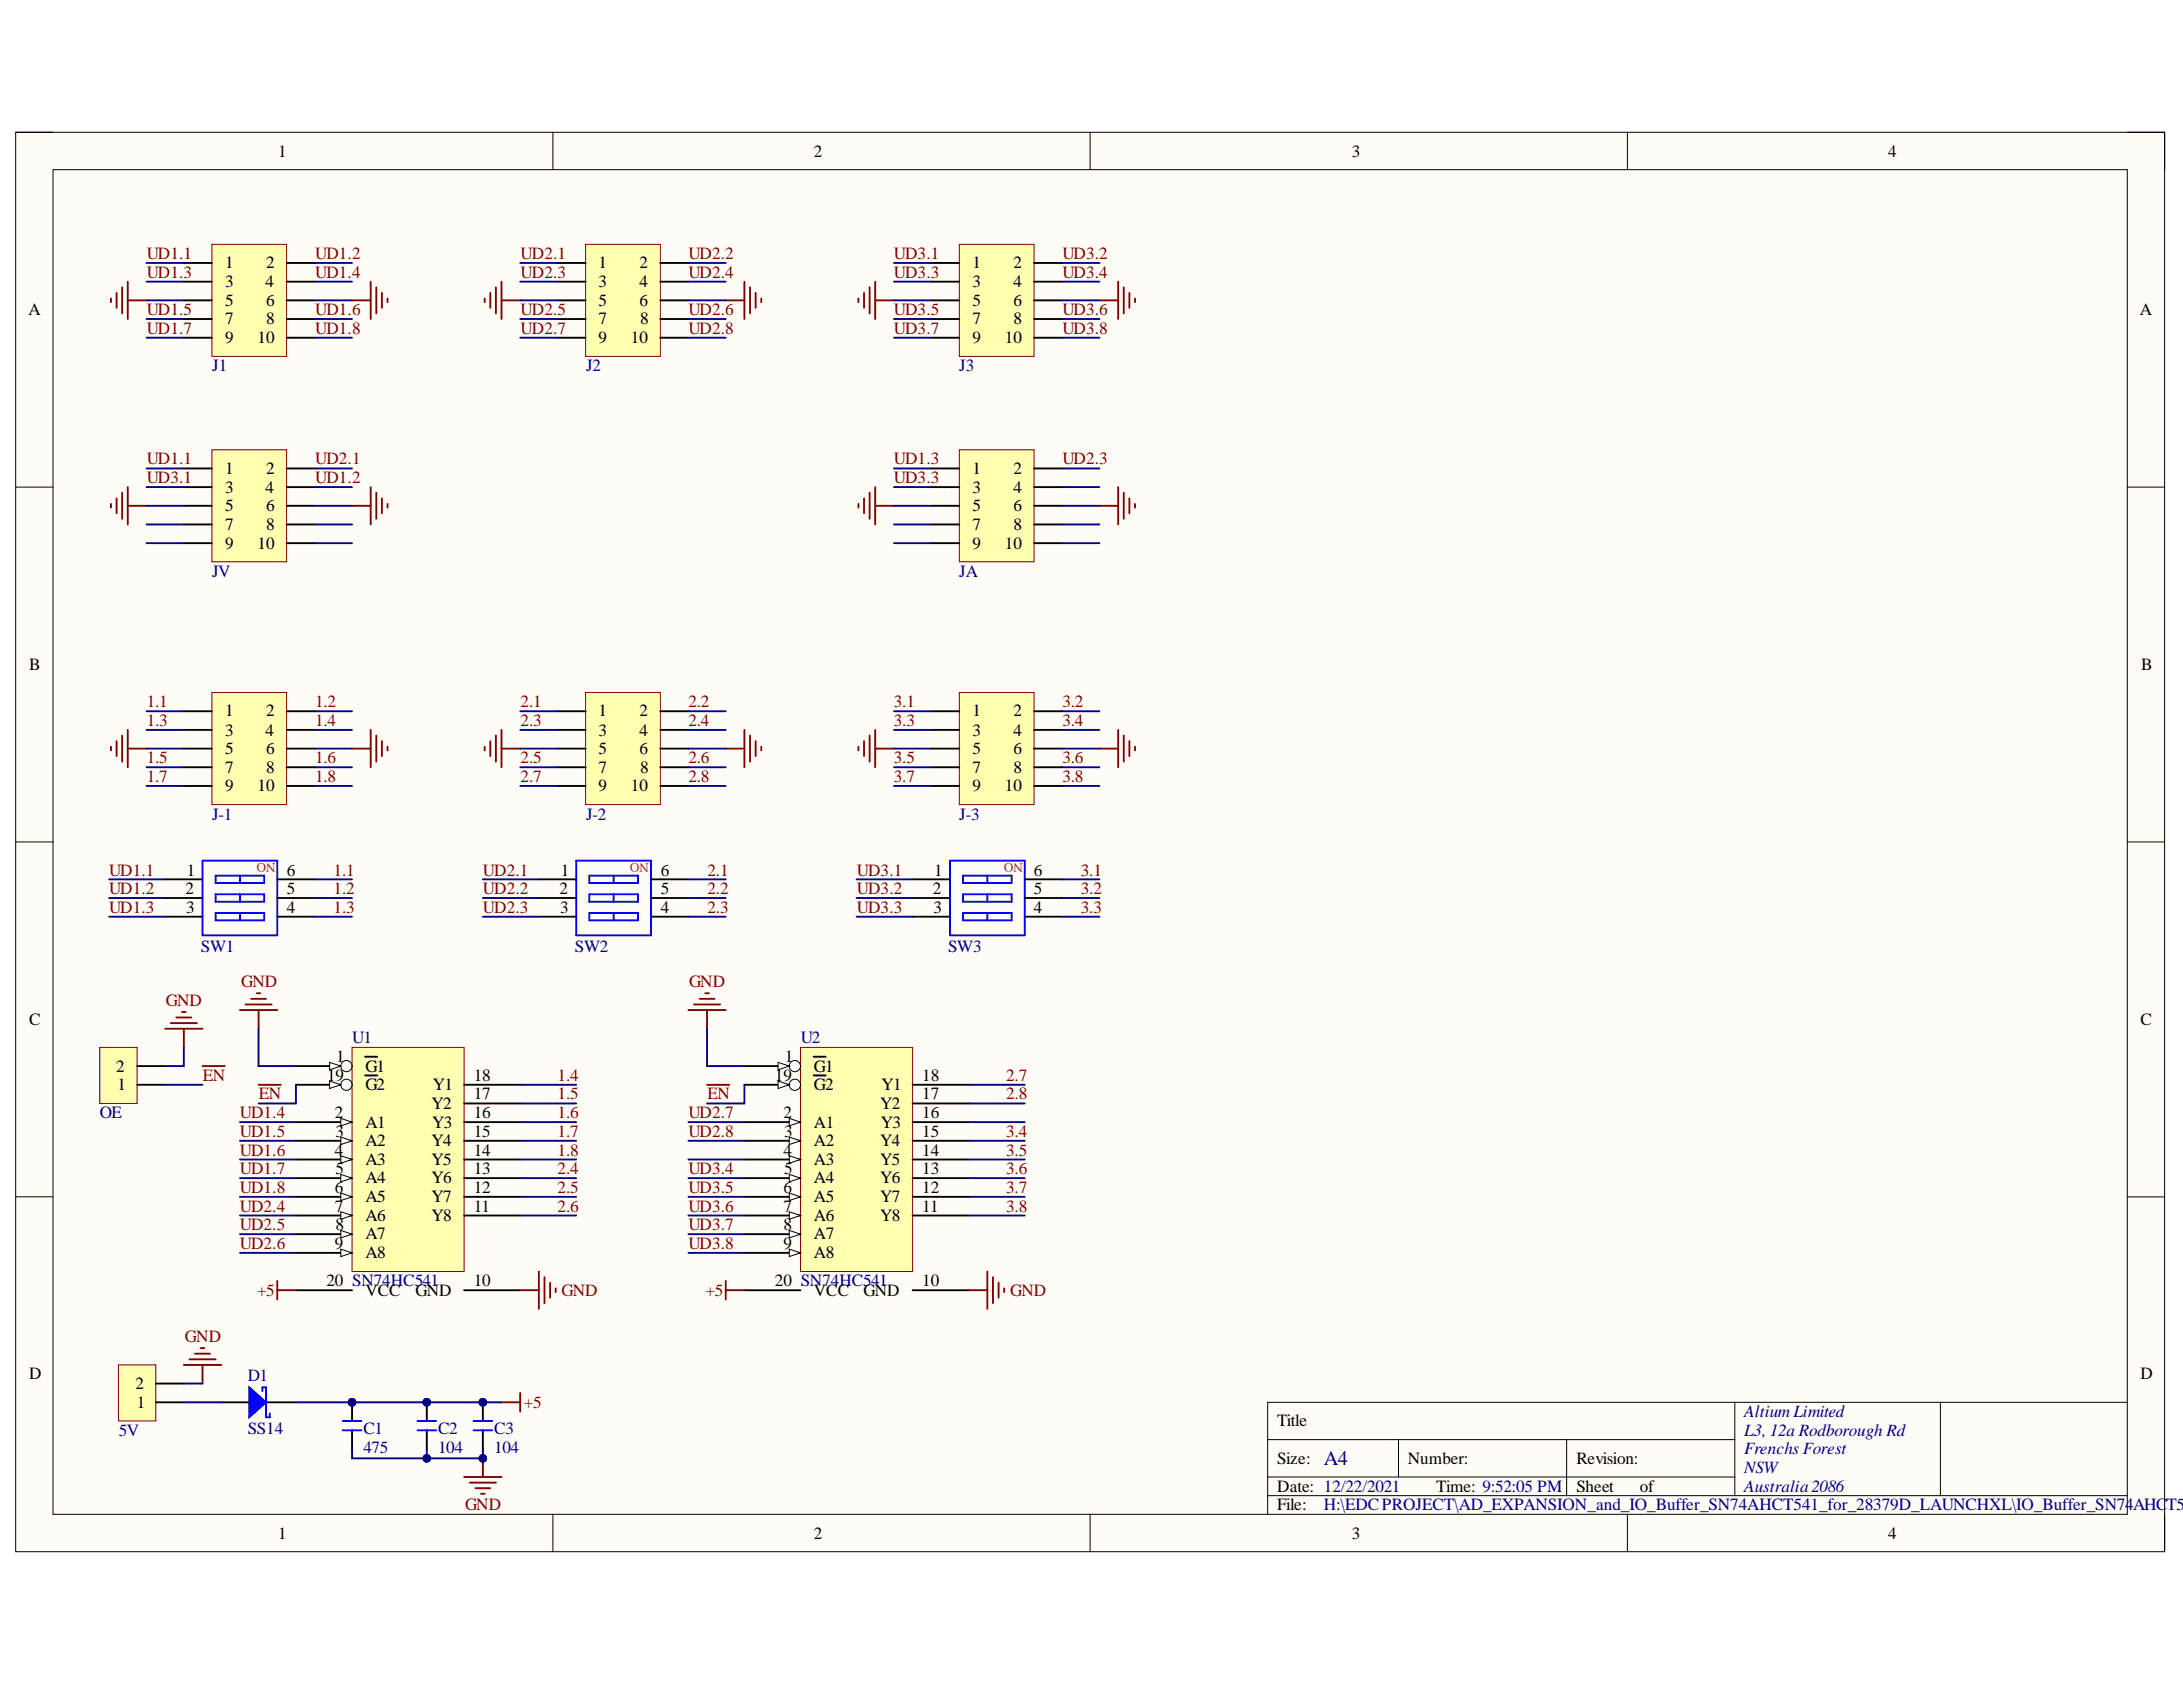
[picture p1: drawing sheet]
<svg xmlns="http://www.w3.org/2000/svg" width="279mm" height="216mm" viewBox="0 0 279 216" stroke-linecap="round" stroke-linejoin="round" font-family="sans-serif">
<defs><g id="words">
<text font-size="2.6" fill="#000080" x="169.5" y="187.4">A4</text>
<g font-size="2.2">
<text x="35.6" y="20">1</text>
<text x="104.2" y="20">2</text>
<text x="173" y="20">3</text>
<text x="241.7" y="20">4</text>
<text x="28.8" y="34.3">1</text>
<text x="34.1" y="34.3">2</text>
<text x="76.6" y="34.3">1</text>
<text x="81.9" y="34.3">2</text>
<text x="124.5" y="34.3">1</text>
<text x="129.7" y="34.3">2</text>
<text x="3.6" y="40.3">A</text>
<text x="28.8" y="36.8">3</text>
<text x="28.8" y="39.1">5</text>
<text x="28.8" y="41.5">7</text>
<text x="34" y="36.8">4</text>
<text x="34.1" y="39.1">6</text>
<text x="34.1" y="41.5">8</text>
<text x="76.6" y="36.8">3</text>
<text x="76.6" y="39.1">5</text>
<text x="76.6" y="41.5">7</text>
<text x="81.9" y="36.8">4</text>
<text x="81.9" y="39.1">6</text>
<text x="81.9" y="41.5">8</text>
<text x="124.5" y="36.8">3</text>
<text x="124.5" y="39.1">5</text>
<text x="124.5" y="41.5">7</text>
<text x="129.7" y="36.8">4</text>
<text x="129.7" y="39.1">6</text>
<text x="129.7" y="41.5">8</text>
<text x="273.9" y="40.3">A</text>
<text x="28.8" y="43.9">9</text>
<text x="33" y="43.9">10</text>
<text x="76.6" y="43.9">9</text>
<text x="80.8" y="43.9">10</text>
<text x="124.5" y="43.9">9</text>
<text x="128.6" y="43.9">10</text>
<text x="28.8" y="60.7">1</text>
<text x="28.8" y="63">3</text>
<text x="28.8" y="65.4">5</text>
<text x="34" y="63">4</text>
<text x="34.1" y="60.7">2</text>
<text x="34.1" y="65.4">6</text>
<text x="124.5" y="60.7">1</text>
<text x="124.5" y="63">3</text>
<text x="124.5" y="65.4">5</text>
<text x="129.7" y="60.7">2</text>
<text x="129.7" y="63">4</text>
<text x="129.7" y="65.4">6</text>
<text x="28.8" y="67.8">7</text>
<text x="28.8" y="70.2">9</text>
<text x="33" y="70.2">10</text>
<text x="34.1" y="67.8">8</text>
<text x="124.5" y="67.8">7</text>
<text x="124.5" y="70.2">9</text>
<text x="128.6" y="70.2">10</text>
<text x="129.7" y="67.8">8</text>
<text x="3.7" y="85.8">B</text>
<text x="274.1" y="85.8">B</text>
<text x="28.8" y="91.7">1</text>
<text x="28.8" y="94.1">3</text>
<text x="34" y="94.1">4</text>
<text x="34.1" y="91.7">2</text>
<text x="76.6" y="91.7">1</text>
<text x="76.6" y="94.1">3</text>
<text x="81.9" y="91.7">2</text>
<text x="81.9" y="94.1">4</text>
<text x="124.5" y="91.7">1</text>
<text x="124.5" y="94.1">3</text>
<text x="129.7" y="91.7">2</text>
<text x="129.7" y="94.1">4</text>
<text x="28.8" y="96.5">5</text>
<text x="28.8" y="98.9">7</text>
<text x="28.8" y="101.2">9</text>
<text x="33" y="101.2">10</text>
<text x="34.1" y="96.5">6</text>
<text x="34.1" y="98.9">8</text>
<text x="76.6" y="96.5">5</text>
<text x="76.6" y="98.9">7</text>
<text x="76.6" y="101.2">9</text>
<text x="80.8" y="101.2">10</text>
<text x="81.9" y="96.5">6</text>
<text x="81.9" y="98.9">8</text>
<text x="124.5" y="96.5">5</text>
<text x="124.5" y="98.9">7</text>
<text x="124.5" y="101.2">9</text>
<text x="128.6" y="101.2">10</text>
<text x="129.7" y="96.5">6</text>
<text x="129.7" y="98.9">8</text>
<text x="23.9" y="112.1">1</text>
<text x="36.7" y="112.1">6</text>
<text x="71.8" y="112.1">1</text>
<text x="84.6" y="112.1">6</text>
<text x="119.6" y="112.1">1</text>
<text x="132.3" y="112.1">6</text>
<text x="23.8" y="114.4">2</text>
<text x="23.8" y="116.8">3</text>
<text x="36.7" y="116.8">4</text>
<text x="36.7" y="114.4">5</text>
<text x="71.6" y="114.4">2</text>
<text x="71.7" y="116.8">3</text>
<text x="84.6" y="116.8">4</text>
<text x="84.6" y="114.4">5</text>
<text x="119.4" y="114.4">2</text>
<text x="119.5" y="116.8">3</text>
<text x="132.3" y="116.8">4</text>
<text x="132.3" y="114.4">5</text>
<text x="3.7" y="131.2">C</text>
<text x="274" y="131.2">C</text>
<text x="14.9" y="137.2">2</text>
<text x="43" y="136">1</text>
<text x="46.8" y="137.2">G1</text>
<text x="100.5" y="136">1</text>
<text x="104.2" y="137.2">G1</text>
<text x="15.1" y="139.5">1</text>
<text x="41.9" y="138.3">19</text>
<text x="42.9" y="143.1">2</text>
<text x="46.8" y="139.5">G2</text>
<text x="55.2" y="141.9">Y2</text>
<text x="55.4" y="139.5">Y1</text>
<text x="60.6" y="138.3">18</text>
<text x="60.6" y="140.7">17</text>
<text x="60.6" y="143.1">16</text>
<text x="99.2" y="138.3">19</text>
<text x="100.3" y="143.1">2</text>
<text x="104.2" y="139.5">G2</text>
<text x="112.6" y="141.9">Y2</text>
<text x="112.8" y="139.5">Y1</text>
<text x="118" y="138.3">18</text>
<text x="118" y="140.7">17</text>
<text x="118" y="143.1">16</text>
<text x="42.9" y="147.9">4</text>
<text x="43" y="145.5">3</text>
<text x="46.8" y="144.3">A1</text>
<text x="46.8" y="146.7">A2</text>
<text x="46.8" y="149.1">A3</text>
<text x="55.2" y="146.7">Y4</text>
<text x="55.2" y="149.1">Y5</text>
<text x="55.3" y="144.3">Y3</text>
<text x="60.6" y="145.5">15</text>
<text x="60.6" y="147.9">14</text>
<text x="100.3" y="147.9">4</text>
<text x="100.4" y="145.5">3</text>
<text x="104.2" y="144.3">A1</text>
<text x="104.2" y="146.7">A2</text>
<text x="104.2" y="149.1">A3</text>
<text x="112.6" y="146.7">Y4</text>
<text x="112.6" y="149.1">Y5</text>
<text x="112.7" y="144.3">Y3</text>
<text x="118" y="145.5">15</text>
<text x="118" y="147.9">14</text>
<text x="42.9" y="152.6">6</text>
<text x="42.9" y="155.1">7</text>
<text x="43" y="150.3">5</text>
<text x="46.8" y="151.4">A4</text>
<text x="46.8" y="153.9">A5</text>
<text x="55.2" y="151.4">Y6</text>
<text x="55.2" y="153.9">Y7</text>
<text x="60.6" y="150.3">13</text>
<text x="60.6" y="152.6">12</text>
<text x="60.6" y="155.1">11</text>
<text x="100.3" y="152.6">6</text>
<text x="100.3" y="155.1">7</text>
<text x="100.4" y="150.3">5</text>
<text x="104.2" y="151.4">A4</text>
<text x="104.2" y="153.9">A5</text>
<text x="112.6" y="151.4">Y6</text>
<text x="112.6" y="153.9">Y7</text>
<text x="118" y="150.3">13</text>
<text x="118" y="152.6">12</text>
<text x="118" y="155.1">11</text>
<text x="42.9" y="159.8">9</text>
<text x="43" y="157.4">8</text>
<text x="46.8" y="156.3">A6</text>
<text x="46.8" y="158.6">A7</text>
<text x="46.8" y="161">A8</text>
<text x="55.2" y="156.3">Y8</text>
<text x="100.3" y="157.4">8</text>
<text x="100.3" y="159.8">9</text>
<text x="104.2" y="156.3">A6</text>
<text x="104.2" y="158.6">A7</text>
<text x="104.2" y="161">A8</text>
<text x="112.6" y="156.3">Y8</text>
<text x="41.8" y="164.6">20 SN74HC541</text>
<text x="46.8" y="165.8">VCC</text>
<text x="53.2" y="165.8">GND</text>
<text x="60.6" y="164.6">10</text>
<text x="99.2" y="164.6">20 SN74HC541</text>
<text x="104.2" y="165.8">VCC</text>
<text x="110.5" y="165.8">GND</text>
<text x="118" y="164.6">10</text>
<text x="3.7" y="176.5">D</text>
<text x="17.3" y="177.7">2</text>
<text x="274" y="176.5">D</text>
<text x="17.5" y="180.2">1</text>
<text x="163.5" y="182.5">Title</text>
<text x="163.5" y="187.4">Size:</text>
<text x="163.5" y="190.9">Date: 12/22/2021</text>
<text x="180.2" y="187.4">Number:</text>
<text x="183.8" y="190.9">Time: 9:52:05 PM</text>
<text x="201.8" y="187.4">Revision:</text>
<text x="201.8" y="190.9">Sheet</text>
<text x="209.9" y="190.9">of</text>
<text x="35.6" y="196.9">1</text>
<text x="104.2" y="196.9">2</text>
<text x="163.5" y="193.3">File:</text>
<text x="173" y="196.9">3</text>
<text x="241.7" y="196.9">4</text>
</g>
<g font-size="2.2" fill="#800000">
<text x="18.8" y="33.1">UD1.1</text>
<text x="18.8" y="35.6">UD1.3</text>
<text x="40.3" y="33.1">UD1.2</text>
<text x="40.3" y="35.6">UD1.4</text>
<text x="66.6" y="33.1">UD2.1</text>
<text x="66.6" y="35.6">UD2.3</text>
<text x="88.1" y="33.1">UD2.2</text>
<text x="88.1" y="35.6">UD2.4</text>
<text x="114.4" y="33.1">UD3.1</text>
<text x="114.4" y="35.6">UD3.3</text>
<text x="136" y="33.1">UD3.2</text>
<text x="136" y="35.6">UD3.4</text>
<text x="18.8" y="40.3">UD1.5</text>
<text x="40.3" y="40.3">UD1.6</text>
<text x="66.6" y="40.3">UD2.5</text>
<text x="88.1" y="40.3">UD2.6</text>
<text x="114.4" y="40.3">UD3.5</text>
<text x="136" y="40.3">UD3.6</text>
<text x="18.8" y="42.7">UD1.7</text>
<text x="40.3" y="42.7">UD1.8</text>
<text x="66.6" y="42.7">UD2.7</text>
<text x="88.1" y="42.7">UD2.8</text>
<text x="114.4" y="42.7">UD3.7</text>
<text x="136" y="42.7">UD3.8</text>
<text x="18.8" y="59.4">UD1.1</text>
<text x="40.3" y="59.4">UD2.1</text>
<text x="114.4" y="59.4">UD1.3</text>
<text x="136" y="59.4">UD2.3</text>
<text x="18.8" y="61.9">UD3.1</text>
<text x="40.3" y="61.9">UD1.2</text>
<text x="114.4" y="61.9">UD3.3</text>
<text x="18.8" y="90.5">1.1</text>
<text x="18.8" y="92.9">1.3</text>
<text x="40.3" y="90.5">1.2</text>
<text x="40.3" y="92.9">1.4</text>
<text x="66.6" y="90.5">2.1</text>
<text x="66.6" y="92.9">2.3</text>
<text x="88.1" y="90.5">2.2</text>
<text x="88.1" y="92.9">2.4</text>
<text x="114.4" y="90.5">3.1</text>
<text x="114.4" y="92.9">3.3</text>
<text x="136" y="90.5">3.2</text>
<text x="136" y="92.9">3.4</text>
<text x="18.8" y="97.7">1.5</text>
<text x="18.8" y="100.1">1.7</text>
<text x="40.3" y="97.7">1.6</text>
<text x="40.3" y="100.1">1.8</text>
<text x="66.6" y="97.7">2.5</text>
<text x="66.6" y="100.1">2.7</text>
<text x="88.1" y="97.7">2.6</text>
<text x="88.1" y="100.1">2.8</text>
<text x="114.4" y="97.7">3.5</text>
<text x="114.4" y="100.1">3.7</text>
<text x="136" y="97.7">3.6</text>
<text x="136" y="100.1">3.8</text>
<text x="14" y="112.1">UD1.1</text>
<text x="42.7" y="112.1">1.1</text>
<text x="61.8" y="112.1">UD2.1</text>
<text x="90.6" y="112.1">2.1</text>
<text x="109.7" y="112.1">UD3.1</text>
<text x="138.3" y="112.1">3.1</text>
<text x="14" y="114.4">UD1.2</text>
<text x="14" y="116.8">UD1.3</text>
<text x="42.7" y="114.4">1.2</text>
<text x="42.7" y="116.8">1.3</text>
<text x="61.8" y="114.4">UD2.2</text>
<text x="61.8" y="116.8">UD2.3</text>
<text x="90.6" y="114.4">2.2</text>
<text x="90.6" y="116.8">2.3</text>
<text x="109.7" y="114.4">UD3.2</text>
<text x="109.7" y="116.8">UD3.3</text>
<text x="138.3" y="114.4">3.2</text>
<text x="138.3" y="116.8">3.3</text>
<text x="21.2" y="128.8">GND</text>
<text x="30.9" y="126.3">GND</text>
<text x="88.2" y="126.3">GND</text>
<text x="26" y="138.3">EN</text>
<text x="30.7" y="143.1">UD1.4</text>
<text x="33.1" y="140.7">EN</text>
<text x="71.4" y="138.3">1.4</text>
<text x="71.4" y="140.7">1.5</text>
<text x="71.4" y="143.1">1.6</text>
<text x="88.1" y="143.1">UD2.7</text>
<text x="90.6" y="140.7">EN</text>
<text x="128.8" y="138.3">2.7</text>
<text x="128.8" y="140.7">2.8</text>
<text x="30.7" y="145.5">UD1.5</text>
<text x="30.7" y="147.9">UD1.6</text>
<text x="71.4" y="145.5">1.7</text>
<text x="71.4" y="147.9">1.8</text>
<text x="88.1" y="145.5">UD2.8</text>
<text x="128.8" y="145.5">3.4</text>
<text x="128.8" y="147.9">3.5</text>
<text x="30.7" y="150.3">UD1.7</text>
<text x="30.7" y="152.6">UD1.8</text>
<text x="30.7" y="155.1">UD2.4</text>
<text x="71.4" y="150.3">2.4</text>
<text x="71.4" y="152.6">2.5</text>
<text x="71.4" y="155.1">2.6</text>
<text x="88.1" y="150.3">UD3.4</text>
<text x="88.1" y="152.6">UD3.5</text>
<text x="88.1" y="155.1">UD3.6</text>
<text x="128.8" y="150.3">3.6</text>
<text x="128.8" y="152.6">3.7</text>
<text x="128.8" y="155.1">3.8</text>
<text x="30.7" y="157.4">UD2.5</text>
<text x="30.7" y="159.8">UD2.6</text>
<text x="88.1" y="157.4">UD3.7</text>
<text x="88.1" y="159.8">UD3.8</text>
<text x="32.9" y="165.8">+5</text>
<text x="71.9" y="165.8">GND</text>
<text x="90.3" y="165.8">+5</text>
<text x="129.3" y="165.8">GND</text>
<text x="23.7" y="171.8">GND</text>
<text x="67.1" y="180.2">+5</text>
<text x="59.5" y="193.3">GND</text>
</g>
<g font-size="2.2" fill="#000080">
<text x="27.1" y="47.5">J1</text>
<text x="75" y="47.5">J2</text>
<text x="122.8" y="47.5">J3</text>
<text x="27.1" y="73.8">JV</text>
<text x="122.8" y="73.8">JA</text>
<text x="27.1" y="104.9">J-1</text>
<text x="75" y="104.9">J-2</text>
<text x="122.8" y="104.9">J-3</text>
<text x="25.7" y="121.9">SW1</text>
<text x="73.6" y="121.9">SW2</text>
<text x="121.3" y="121.9">SW3</text>
<text x="45.1" y="133.5">U1</text>
<text x="102.5" y="133.5">U2</text>
<text x="12.8" y="143.1">OE</text>
<text x="31.7" y="176.8">D1</text>
<text x="15.2" y="183.7">5V</text>
<text x="31.7" y="183.5">SS14</text>
<text x="46.5" y="183.5">C1</text>
<text x="46.5" y="185.9">475</text>
<text x="56.1" y="183.5">C2</text>
<text x="56.1" y="185.9">104</text>
<text x="63.3" y="183.5">C3</text>
<text x="63.3" y="185.9">104</text>
<text x="223.2" y="181.4">Altium Limited</text>
<text x="223.2" y="183.7">L3, 12a Rodborough Rd</text>
<text x="223.2" y="186.1">Frenchs Forest</text>
<text x="223.2" y="188.5">NSW</text>
<text x="223.2" y="190.9">Australia2086</text>
<text x="169.5" y="193.3">H:\EDCPROJECT\AD_EXPANSION_and_IO_Buffer_SN74AHCT541_for_28379D_LAUNCHXL\IO_Buffer_SN74AHC</text>
<text x="277.3" y="193.3">T54</text>
</g>
<g font-size="1.7" fill="#ee0e22">
<text x="35.3" y="110.5" transform="rotate(-180 35.3 110.5)">NO</text>
<text x="83" y="110.5" transform="rotate(-180 83 110.5)">NO</text>
<text x="130.9" y="110.5" transform="rotate(-180 130.9 110.5)">NO</text>
</g>
</g></defs>
<path d="M2 16.9h275v181.7h-275z" fill-rule="evenodd" fill="#fffcf8"/>
<path d="M2 16.9h275v181.7h-275z" fill="none" stroke="#000" stroke-width=".13"/>
<path d="M6.8 21.7h265.5v172.1h-265.5z" fill-rule="evenodd" fill="#fffcf8"/>
<g fill="none" stroke="#000" stroke-width=".13">
<path d="M2 16.9h4.8M70.8 16.9v4.8M139.5 16.9v4.8M208.3 16.9v4.8M272.3 16.9h4.7v4.8M6.8 21.7h265.5v172.1h-265.5zM2 62.3h4.8M272.3 62.3h4.7M2 107.8h4.8M272.3 107.8h4.7M2 153.2h4.8M272.3 153.2h4.7"/>
<path d="M222 179.5v11.9M248.4 179.5v11.9M272.3 179.5h-110.1v14.3M70.8 193.8v4.8M139.5 193.8v4.8M162.2 184.2h59.8M162.2 191.4h110.1M162.2 189h59.8M179 184.2v4.8M200.5 184.2v7.2M208.3 193.8v4.8M277 193.8v4.8"/>
</g>
<path d="M45.1 134h14.3v28.7h-14.3z" fill-rule="evenodd" fill="#ffffb0"/>
<path d="M45.1 134h14.3v28.7h-14.3z" fill="none" stroke="#800000" stroke-width=".13"/>
<path d="M37.9 136.4h7.2" fill="none" stroke="#000" stroke-width=".24"/>
<circle cx="44.3" cy="136.4" r=".72" fill="#f8fcff"/>
<circle cx="44.3" cy="136.4" r=".72" fill="none" stroke="#000" stroke-width=".13"/>
<path d="M42.2 136l1.4 .4-1.4 .5z" fill="#f8fcff"/>
<path d="M42.2 136l1.4 .4-1.4 .5z" fill="none" stroke="#000" stroke-width=".13"/>
<path d="M37.9 138.8h7.2M46.7 135.2h1.6" fill="none" stroke="#000" stroke-width=".24"/>
<circle cx="44.3" cy="138.8" r=".72" fill="#f8fcff"/>
<circle cx="44.3" cy="138.8" r=".72" fill="none" stroke="#000" stroke-width=".13"/>
<path d="M42.2 138.3l1.4 .5-1.4 .5z" fill="#f8fcff"/>
<path d="M42.2 138.3l1.4 .5-1.4 .5z" fill="none" stroke="#000" stroke-width=".13"/>
<path d="M46.7 137.6h1.6M37.9 143.6h7.2" fill="none" stroke="#000" stroke-width=".24"/>
<path d="M43.6 143.1l1.5 .5-1.5 .5z" fill="#f8fcff"/>
<path d="M43.6 143.1l1.5 .5-1.5 .5z" fill="none" stroke="#000" stroke-width=".13"/>
<path d="M59.4 138.8h7.2M37.9 146h7.2" fill="none" stroke="#000" stroke-width=".24"/>
<path d="M43.6 145.5l1.5 .5-1.5 .5z" fill="#f8fcff"/>
<path d="M43.6 145.5l1.5 .5-1.5 .5z" fill="none" stroke="#000" stroke-width=".13"/>
<path d="M37.9 148.4h7.2M59.4 141.2h7.2" fill="none" stroke="#000" stroke-width=".24"/>
<path d="M43.6 147.9l1.5 .5-1.5 .5z" fill="#f8fcff"/>
<path d="M43.6 147.9l1.5 .5-1.5 .5z" fill="none" stroke="#000" stroke-width=".13"/>
<path d="M37.9 150.8h7.2M59.4 143.6h7.2" fill="none" stroke="#000" stroke-width=".24"/>
<path d="M43.6 150.3l1.5 .5-1.5 .5z" fill="#f8fcff"/>
<path d="M43.6 150.3l1.5 .5-1.5 .5z" fill="none" stroke="#000" stroke-width=".13"/>
<path d="M37.9 153.2h7.2M59.4 146h7.2" fill="none" stroke="#000" stroke-width=".24"/>
<path d="M43.6 152.7l1.5 .5-1.5 .4z" fill="#f8fcff"/>
<path d="M43.6 152.7l1.5 .5-1.5 .4z" fill="none" stroke="#000" stroke-width=".13"/>
<path d="M37.9 155.6h7.2M59.4 148.4h7.2" fill="none" stroke="#000" stroke-width=".24"/>
<path d="M43.6 155.1l1.5 .5-1.5 .4z" fill="#f8fcff"/>
<path d="M43.6 155.1l1.5 .5-1.5 .4z" fill="none" stroke="#000" stroke-width=".13"/>
<path d="M37.9 157.9h7.2M59.4 150.8h7.2" fill="none" stroke="#000" stroke-width=".24"/>
<path d="M43.6 157.5l1.5 .4-1.5 .5z" fill="#f8fcff"/>
<path d="M43.6 157.5l1.5 .4-1.5 .5z" fill="none" stroke="#000" stroke-width=".13"/>
<path d="M59.4 153.2h7.2M37.9 160.3h7.2" fill="none" stroke="#000" stroke-width=".24"/>
<path d="M43.6 159.9l1.5 .4-1.5 .5z" fill="#f8fcff"/>
<path d="M43.6 159.9l1.5 .4-1.5 .5z" fill="none" stroke="#000" stroke-width=".13"/>
<path d="M59.4 155.6h7.2M37.9 165.1h7.2M59.4 165.1h7.2" fill="none" stroke="#000" stroke-width=".24"/>
<path d="M30.7 129.3h4.8M31.4 128.6h3.4M32.1 127.8h2M32.9 127.1h.4M33.1 129.3v2.4M66.6 165.1h2.4M69 162.7v4.8M69.7 163.4v3.4M70.4 164.2v1.9M71.1 164.9v.5" fill="none" stroke="#800000" stroke-width=".24"/>
<path d="M27.1 31.3h9.6v14.3h-9.6z" fill-rule="evenodd" fill="#ffffb0"/>
<path d="M27.1 31.3h9.6v14.3h-9.6z" fill="none" stroke="#800000" stroke-width=".13"/>
<path d="M23.5 33.7h3.6M23.5 36h3.6M23.5 38.4h3.6M36.7 33.7h3.6M36.7 36h3.6M36.7 38.4h3.6M23.5 40.8h3.6M23.5 43.2h3.6M36.7 40.8h3.6M36.7 43.2h3.6" fill="none" stroke="#000" stroke-width=".24"/>
<path d="M75 31.3h9.5v14.3h-9.5z" fill-rule="evenodd" fill="#ffffb0"/>
<path d="M75 31.3h9.5v14.3h-9.5z" fill="none" stroke="#800000" stroke-width=".13"/>
<path d="M71.4 33.7h3.6M71.4 36h3.6M71.4 38.4h3.6M84.5 33.7h3.6M84.5 36h3.6M84.5 38.4h3.6M71.4 40.8h3.6M71.4 43.2h3.6M84.5 40.8h3.6M84.5 43.2h3.6" fill="none" stroke="#000" stroke-width=".24"/>
<path d="M122.8 31.3h9.6v14.3h-9.6z" fill-rule="evenodd" fill="#ffffb0"/>
<path d="M122.8 31.3h9.6v14.3h-9.6z" fill="none" stroke="#800000" stroke-width=".13"/>
<path d="M119.2 33.7h3.6M119.2 36h3.6M119.2 38.4h3.6M132.4 33.7h3.5M132.4 36h3.5M132.4 38.4h3.5M119.2 40.8h3.6M119.2 43.2h3.6M132.4 40.8h3.5M132.4 43.2h3.5" fill="none" stroke="#000" stroke-width=".24"/>
<g fill="none" stroke="#800000" stroke-width=".24">
<path d="M14.2 38.2v.5M14.9 37.5v1.9M15.6 36.8v3.3M16.4 38.4h2.3M16.4 36v4.8M45.1 38.4h2.3M47.4 36v4.8M48.2 36.8v3.3M48.9 37.5v1.9M49.6 38.2v.5M62 38.2v.5M62.8 37.5v1.9"/>
<path d="M63.5 36.8v3.3M64.2 38.4h2.4M64.2 36v4.8M92.9 38.4h2.4M95.3 36v4.8M96 36.8v3.3M96.7 37.5v1.9M97.4 38.2v.5M109.9 38.2v.5M110.6 37.5v1.9M111.3 36.8v3.3M112 38.4h2.4"/>
<path d="M112 36v4.8M140.7 38.4h2.4M143.1 36v4.8M143.8 36.8v3.3M144.5 37.5v1.9M145.3 38.2v.5"/>
</g>
<path d="M122.8 57.6h9.6v14.3h-9.6z" fill-rule="evenodd" fill="#ffffb0"/>
<path d="M122.8 57.6h9.6v14.3h-9.6z" fill="none" stroke="#800000" stroke-width=".13"/>
<path d="M119.2 60h3.6M132.4 60h3.5M119.2 62.3h3.6M119.2 64.7h3.6M119.2 67.1h3.6M119.2 69.5h3.6M132.4 62.3h3.5M132.4 64.7h3.5M132.4 67.1h3.5M132.4 69.5h3.5" fill="none" stroke="#000" stroke-width=".24"/>
<path d="M27.1 57.6h9.6v14.3h-9.6z" fill-rule="evenodd" fill="#ffffb0"/>
<path d="M27.1 57.6h9.6v14.3h-9.6z" fill="none" stroke="#800000" stroke-width=".13"/>
<path d="M23.5 60h3.6M36.7 60h3.6M23.5 62.3h3.6M23.5 64.7h3.6M23.5 67.1h3.6M23.5 69.5h3.6M36.7 62.3h3.6M36.7 64.7h3.6M36.7 67.1h3.6M36.7 69.5h3.6" fill="none" stroke="#000" stroke-width=".24"/>
<g fill="none" stroke="#800000" stroke-width=".24">
<path d="M14.2 64.5v.5M14.9 63.8v1.9M15.6 63.1v3.3M16.4 62.3v4.8M16.4 64.7h2.3M45.1 64.7h2.3M47.4 62.3v4.8M48.2 63.1v3.3M48.9 63.8v1.9M49.6 64.5v.5M109.9 64.5v.5M110.6 63.8v1.9"/>
<path d="M111.3 63.1v3.3M112 64.7h2.4M112 62.3v4.8M140.7 64.7h2.4M143.1 62.3v4.8M143.8 63.1v3.3M144.5 63.8v1.9M145.3 64.5v.5"/>
</g>
<path d="M27.1 88.6h9.6v14.4h-9.6z" fill-rule="evenodd" fill="#ffffb0"/>
<path d="M27.1 88.6h9.6v14.4h-9.6z" fill="none" stroke="#800000" stroke-width=".13"/>
<path d="M23.5 91h3.6M23.5 93.4h3.6M23.5 95.8h3.6M23.5 98.2h3.6M36.7 91h3.6M36.7 93.4h3.6M36.7 95.8h3.6M36.7 98.2h3.6M23.5 100.6h3.6M36.7 100.6h3.6" fill="none" stroke="#000" stroke-width=".24"/>
<path d="M75 88.6h9.5v14.4h-9.5z" fill-rule="evenodd" fill="#ffffb0"/>
<path d="M75 88.6h9.5v14.4h-9.5z" fill="none" stroke="#800000" stroke-width=".13"/>
<path d="M71.4 91h3.6M71.4 93.4h3.6M71.4 95.8h3.6M71.4 98.2h3.6M84.5 91h3.6M84.5 93.4h3.6M84.5 95.8h3.6M84.5 98.2h3.6M71.4 100.6h3.6M84.5 100.6h3.6" fill="none" stroke="#000" stroke-width=".24"/>
<path d="M122.8 88.6h9.6v14.4h-9.6z" fill-rule="evenodd" fill="#ffffb0"/>
<path d="M122.8 88.6h9.6v14.4h-9.6z" fill="none" stroke="#800000" stroke-width=".13"/>
<g fill="none" stroke="#000" stroke-width=".24">
<path d="M119.2 91h3.6M119.2 93.4h3.6M119.2 95.8h3.6M119.2 98.2h3.6M132.4 91h3.5M132.4 93.4h3.5M132.4 95.8h3.5M132.4 98.2h3.5M21.1 112.5h4.8M21.1 114.9h4.8M21.1 117.3h4.8M35.5 112.5h4.8"/>
<path d="M35.5 114.9h4.8M35.5 117.3h4.8M69 112.5h4.8M69 114.9h4.8M69 117.3h4.8M83.3 112.5h4.8M83.3 114.9h4.8M83.3 117.3h4.8M116.8 112.5h4.8M116.8 114.9h4.8M116.8 117.3h4.8M119.2 100.6h3.6"/>
<path d="M131.2 112.5h4.7M131.2 114.9h4.7M131.2 117.3h4.7M132.4 100.6h3.5"/>
</g>
<g fill="none" stroke="#800000" stroke-width=".24">
<path d="M14.2 95.6v.4M14.9 94.8v2M15.6 94.1v3.4M16.4 95.8h2.3M16.4 93.4v4.8M45.1 95.8h2.3M47.4 93.4v4.8M48.2 94.1v3.4M48.9 94.8v2M49.6 95.6v.4M62 95.6v.4M62.8 94.8v2"/>
<path d="M63.5 94.1v3.4M64.2 95.8h2.4M64.2 93.4v4.8M92.9 95.8h2.4M95.3 93.4v4.8M96 94.1v3.4M96.7 94.8v2M97.4 95.6v.4M109.9 95.6v.4M110.6 94.8v2M111.3 94.1v3.4M112 95.8h2.4"/>
<path d="M112 93.4v4.8M140.7 95.8h2.4M143.1 93.4v4.8M143.8 94.1v3.4M144.5 94.8v2M145.3 95.6v.4"/>
</g>
<g fill="none" stroke="#00f" stroke-width=".24">
<path d="M25.9 110.1h9.6v9.6h-9.6zM27.6 112.1h6.2v.9h-6.2zM27.6 114.4h6.2v1h-6.2zM27.6 116.8h6.2v1h-6.2zM30.7 112.1v.9M30.7 114.4v1M30.7 116.8v1M73.8 110.1h9.5v9.6h-9.5zM75.4 112.1h6.2v.9h-6.2zM75.4 114.4h6.2v1h-6.2zM75.4 116.8h6.2v1h-6.2zM78.5 112.1v.9"/>
<path d="M78.5 114.4v1M78.5 116.8v1M121.6 110.1h9.6v9.6h-9.6zM123.3 112.1h6.2v.9h-6.2zM123.3 114.4h6.2v1h-6.2zM123.3 116.8h6.2v1h-6.2zM126.4 112.1v.9M126.4 114.4v1M126.4 116.8v1"/>
</g>
<path d="M12.8 134h4.8v7.2h-4.8z" fill-rule="evenodd" fill="#ffffb0"/>
<path d="M12.8 134h4.8v7.2h-4.8z" fill="none" stroke="#800000" stroke-width=".13"/>
<path d="M17.6 138.8h3.5M17.6 136.4h3.5" fill="none" stroke="#000" stroke-width=".24"/>
<path d="M15.2 174.7h4.7v7.2h-4.7z" fill-rule="evenodd" fill="#ffffb0"/>
<path d="M15.2 174.7h4.7v7.2h-4.7z" fill="none" stroke="#800000" stroke-width=".13"/>
<path d="M19.9 179.5h3.6M19.9 177.1h3.6" fill="none" stroke="#000" stroke-width=".24"/>
<path d="M102.5 134h14.3v28.7h-14.3z" fill-rule="evenodd" fill="#ffffb0"/>
<path d="M102.5 134h14.3v28.7h-14.3z" fill="none" stroke="#800000" stroke-width=".13"/>
<path d="M95.3 136.4h7.2" fill="none" stroke="#000" stroke-width=".24"/>
<circle cx="101.7" cy="136.4" r=".72" fill="#f8fcff"/>
<circle cx="101.7" cy="136.4" r=".72" fill="none" stroke="#000" stroke-width=".13"/>
<path d="M99.6 136l1.4 .4-1.4 .5z" fill="#f8fcff"/>
<path d="M99.6 136l1.4 .4-1.4 .5z" fill="none" stroke="#000" stroke-width=".13"/>
<path d="M95.3 138.8h7.2M104.1 135.2h1.6" fill="none" stroke="#000" stroke-width=".24"/>
<circle cx="101.7" cy="138.8" r=".72" fill="#f8fcff"/>
<circle cx="101.7" cy="138.8" r=".72" fill="none" stroke="#000" stroke-width=".13"/>
<path d="M99.6 138.3l1.4 .5-1.4 .5z" fill="#f8fcff"/>
<path d="M99.6 138.3l1.4 .5-1.4 .5z" fill="none" stroke="#000" stroke-width=".13"/>
<path d="M104.1 137.6h1.6M95.3 143.6h7.2" fill="none" stroke="#000" stroke-width=".24"/>
<path d="M101 143.1l1.5 .5-1.5 .5z" fill="#f8fcff"/>
<path d="M101 143.1l1.5 .5-1.5 .5z" fill="none" stroke="#000" stroke-width=".13"/>
<path d="M116.8 138.8h7.2M95.3 146h7.2" fill="none" stroke="#000" stroke-width=".24"/>
<path d="M101 145.5l1.5 .5-1.5 .5z" fill="#f8fcff"/>
<path d="M101 145.5l1.5 .5-1.5 .5z" fill="none" stroke="#000" stroke-width=".13"/>
<path d="M95.3 148.4h7.2M116.8 141.2h7.2" fill="none" stroke="#000" stroke-width=".24"/>
<path d="M101 147.9l1.5 .5-1.5 .5z" fill="#f8fcff"/>
<path d="M101 147.9l1.5 .5-1.5 .5z" fill="none" stroke="#000" stroke-width=".13"/>
<path d="M95.3 150.8h7.2M116.8 143.6h7.2" fill="none" stroke="#000" stroke-width=".24"/>
<path d="M101 150.3l1.5 .5-1.5 .5z" fill="#f8fcff"/>
<path d="M101 150.3l1.5 .5-1.5 .5z" fill="none" stroke="#000" stroke-width=".13"/>
<path d="M95.3 153.2h7.2M116.8 146h7.2" fill="none" stroke="#000" stroke-width=".24"/>
<path d="M101 152.7l1.5 .5-1.5 .4z" fill="#f8fcff"/>
<path d="M101 152.7l1.5 .5-1.5 .4z" fill="none" stroke="#000" stroke-width=".13"/>
<path d="M95.3 155.6h7.2M116.8 148.4h7.2" fill="none" stroke="#000" stroke-width=".24"/>
<path d="M101 155.1l1.5 .5-1.5 .4z" fill="#f8fcff"/>
<path d="M101 155.1l1.5 .5-1.5 .4z" fill="none" stroke="#000" stroke-width=".13"/>
<path d="M95.3 157.9h7.2M116.8 150.8h7.2" fill="none" stroke="#000" stroke-width=".24"/>
<path d="M101 157.5l1.5 .4-1.5 .5z" fill="#f8fcff"/>
<path d="M101 157.5l1.5 .4-1.5 .5z" fill="none" stroke="#000" stroke-width=".13"/>
<path d="M116.8 153.2h7.2M95.3 160.3h7.2" fill="none" stroke="#000" stroke-width=".24"/>
<path d="M101 159.9l1.5 .4-1.5 .5z" fill="#f8fcff"/>
<path d="M101 159.9l1.5 .4-1.5 .5z" fill="none" stroke="#000" stroke-width=".13"/>
<path d="M116.8 155.6h7.2M28.3 179.5h3.6M34.1 179.5h3.8M95.3 165.1h7.2M116.8 165.1h7.2" fill="none" stroke="#000" stroke-width=".24"/>
<g fill="none" stroke="#800000" stroke-width=".24">
<path d="M21.1 131.7h4.8M21.9 130.9h3.3M22.6 130.2h1.9M23.3 129.5h.5M23.5 131.7v2.3M25.9 136.4h2.9M33.1 138.8h2.8M88.1 129.3h4.8M88.8 128.6h3.4M89.5 127.8h2M90.3 127.1h.4M90.5 129.3v2.4"/>
<path d="M90.5 138.8h2.8M124 165.1h2.4M126.4 162.7v4.8M127.1 163.4v3.4M127.8 164.2v1.9M128.5 164.9v.5"/>
</g>
<path d="M31.9 177.6l2.2 1.9-2.2 1.9z" fill="#00f"/>
<path d="M31.9 177.6l2.2 1.9-2.2 1.9zM33.6 178v-.4h.5v3.8h.4v-.5" fill="none" stroke="#00f" stroke-width=".24"/>
<path d="M23.5 174.7h4.8M24.2 174h3.4M25 173.2h1.9M25.7 172.5h.5M25.9 174.7v2.4M35.5 163.9v2.4M35.5 165.1h2.4M64.2 179.5h2.4M66.6 178.3v2.4M92.9 165.1h2.4M92.9 163.9v2.4" fill="none" stroke="#800000" stroke-width=".24"/>
<circle cx="61.8" cy="179.5" r=".48" fill="#000080"/>
<circle cx="61.8" cy="179.5" r=".48" fill="none" stroke="#000080" stroke-width=".13"/>
<path d="M61.8 179.5v2.4" fill="none" stroke="#000" stroke-width=".24"/>
<circle cx="61.8" cy="179.5" r=".48" fill="#000080"/>
<circle cx="61.8" cy="179.5" r=".48" fill="none" stroke="#000080" stroke-width=".13"/>
<path d="M61.8 183v2.4" fill="none" stroke="#000" stroke-width=".24"/>
<path d="M60.6 183h2.4M60.6 181.9h2.4" fill="none" stroke="#00f" stroke-width=".24"/>
<circle cx="54.6" cy="179.5" r=".48" fill="#000080"/>
<circle cx="54.6" cy="179.5" r=".48" fill="none" stroke="#000080" stroke-width=".13"/>
<path d="M54.6 179.5v2.4" fill="none" stroke="#000" stroke-width=".24"/>
<circle cx="54.6" cy="179.5" r=".48" fill="#000080"/>
<circle cx="54.6" cy="179.5" r=".48" fill="none" stroke="#000080" stroke-width=".13"/>
<path d="M54.6 183v2.4" fill="none" stroke="#000" stroke-width=".24"/>
<path d="M53.4 183h2.4M53.4 181.9h2.4" fill="none" stroke="#00f" stroke-width=".24"/>
<circle cx="45.1" cy="179.5" r=".48" fill="#000080"/>
<circle cx="45.1" cy="179.5" r=".48" fill="none" stroke="#000080" stroke-width=".13"/>
<path d="M45.1 179.5v2.4" fill="none" stroke="#000" stroke-width=".24"/>
<circle cx="45.1" cy="179.5" r=".48" fill="#000080"/>
<circle cx="45.1" cy="179.5" r=".48" fill="none" stroke="#000080" stroke-width=".13"/>
<path d="M45.1 183v2.4" fill="none" stroke="#000" stroke-width=".24"/>
<path d="M43.9 183h2.4M43.9 181.9h2.4" fill="none" stroke="#00f" stroke-width=".24"/>
<path d="M59.4 189h4.8M60.1 189.7h3.4M60.8 190.5h2M61.6 191.2h.4M61.8 186.6v2.4" fill="none" stroke="#800000" stroke-width=".24"/>
<circle cx="61.8" cy="186.6" r=".48" fill="#000080"/>
<circle cx="61.8" cy="186.6" r=".48" fill="none" stroke="#000080" stroke-width=".13"/>
<path d="M45.1 185.4v1.2h16.7v-1.2" fill="none" stroke="#000080" stroke-width=".24"/>
<circle cx="61.8" cy="186.6" r=".48" fill="#000080"/>
<circle cx="61.8" cy="186.6" r=".48" fill="none" stroke="#000080" stroke-width=".13"/>
<circle cx="54.6" cy="186.6" r=".48" fill="#000080"/>
<circle cx="54.6" cy="186.6" r=".48" fill="none" stroke="#000080" stroke-width=".13"/>
<g fill="none" stroke="#000080" stroke-width=".24">
<path d="M18.7 38.4h4.8M18.7 36h4.8M18.7 33.7h4.8M18.7 60h4.8M18.7 43.2h4.8M18.7 40.8h4.8M18.7 69.5h4.8M18.7 67.1h4.8M18.7 64.7h4.8M18.7 62.3h4.8M18.7 98.2h4.8M18.7 95.8h4.8"/>
<path d="M18.7 93.4h4.8M18.7 91h4.8M14 117.3h7.1M14 114.9h7.1M14 112.5h7.1M18.7 100.6h4.8M21.1 138.8h4.8M23.5 134v2.4h-2.4M33.1 131.7v4.7h4.8M37.9 138.8v2.4h-4.8M30.7 157.9h7.2M30.7 155.6h7.2"/>
<path d="M30.7 153.2h7.2M30.7 150.8h7.2M30.7 148.4h7.2M30.7 146h7.2M30.7 143.6h7.2M23.5 179.5h4.8M23.5 177.1h2.4M30.7 160.3h7.2M37.9 179.5h26.3"/>
</g>
<circle cx="61.8" cy="179.5" r=".48" fill="#000080"/>
<circle cx="61.8" cy="179.5" r=".48" fill="none" stroke="#000080" stroke-width=".13"/>
<circle cx="54.6" cy="179.5" r=".48" fill="#000080"/>
<circle cx="54.6" cy="179.5" r=".48" fill="none" stroke="#000080" stroke-width=".13"/>
<circle cx="45.1" cy="179.5" r=".48" fill="#000080"/>
<circle cx="45.1" cy="179.5" r=".48" fill="none" stroke="#000080" stroke-width=".13"/>
<g fill="none" stroke="#000080" stroke-width=".24">
<path d="M40.3 38.4h4.8M40.3 36h4.8M40.3 33.7h4.8M66.6 38.4h4.8M66.6 36h4.8M66.6 33.7h4.8M88.1 38.4h4.8M88.1 36h4.8M88.1 33.7h4.8M114.4 38.4h4.8M114.4 36h4.8M114.4 33.7h4.8"/>
<path d="M135.9 38.4h4.8M135.9 36h4.8M135.9 33.7h4.8M40.3 60h4.8M40.3 43.2h4.8M40.3 40.8h4.8M66.6 43.2h4.8M66.6 40.8h4.8M88.1 43.2h4.8M88.1 40.8h4.8M114.4 60h4.8M114.4 43.2h4.8"/>
<path d="M114.4 40.8h4.8M135.9 60h4.8M135.9 43.2h4.8M135.9 40.8h4.8M40.3 69.5h4.8M40.3 67.1h4.8M40.3 64.7h4.8M40.3 62.3h4.8M114.4 69.5h4.8M114.4 67.1h4.8M114.4 64.7h4.8M114.4 62.3h4.8"/>
<path d="M135.9 69.5h4.8M135.9 67.1h4.8M135.9 64.7h4.8M135.9 62.3h4.8M40.3 98.2h4.8M40.3 95.8h4.8M40.3 93.4h4.8M40.3 91h4.8M66.6 98.2h4.8M66.6 95.8h4.8M66.6 93.4h4.8M66.6 91h4.8"/>
<path d="M88.1 98.2h4.8M88.1 95.8h4.8M88.1 93.4h4.8M88.1 91h4.8M114.4 98.2h4.8M114.4 95.8h4.8M114.4 93.4h4.8M114.4 91h4.8M135.9 98.2h4.8M135.9 95.8h4.8M135.9 93.4h4.8M135.9 91h4.8"/>
<path d="M40.3 117.3h4.8M40.3 114.9h4.8M40.3 112.5h4.8M40.3 100.6h4.8M61.8 117.3h7.2M61.8 114.9h7.2M61.8 112.5h7.2M66.6 100.6h4.8M88.1 117.3h4.8M88.1 114.9h4.8M88.1 112.5h4.8M88.1 100.6h4.8"/>
<path d="M109.6 117.3h7.2M109.6 114.9h7.2M109.6 112.5h7.2M114.4 100.6h4.8M135.9 117.3h4.8M135.9 114.9h4.8M135.9 112.5h4.8M135.9 100.6h4.8M66.6 138.8h7.2M90.5 131.7v4.7h4.8M95.3 138.8v2.4h-4.8M124 138.8h7.2"/>
<path d="M66.6 155.6h7.2M66.6 153.2h7.2M66.6 150.8h7.2M66.6 148.4h7.2M66.6 146h7.2M66.6 143.6h7.2M66.6 141.2h7.2M88.1 155.6h7.2M88.1 153.2h7.2M88.1 150.8h7.2M88.1 148.4h7.2M88.1 146h7.2"/>
<path d="M88.1 143.6h7.2M88.1 157.9h7.2M124 155.6h7.2M124 153.2h7.2M124 150.8h7.2M124 148.4h7.2M124 146h7.2M124 143.6h7.2M124 141.2h7.2M88.1 160.3h7.2M54.6 185.4v1.2"/>
</g>
<circle cx="54.6" cy="186.6" r=".48" fill="#000080"/>
<circle cx="54.6" cy="186.6" r=".48" fill="none" stroke="#000080" stroke-width=".13"/>
<use href="#words"/>
</svg>
